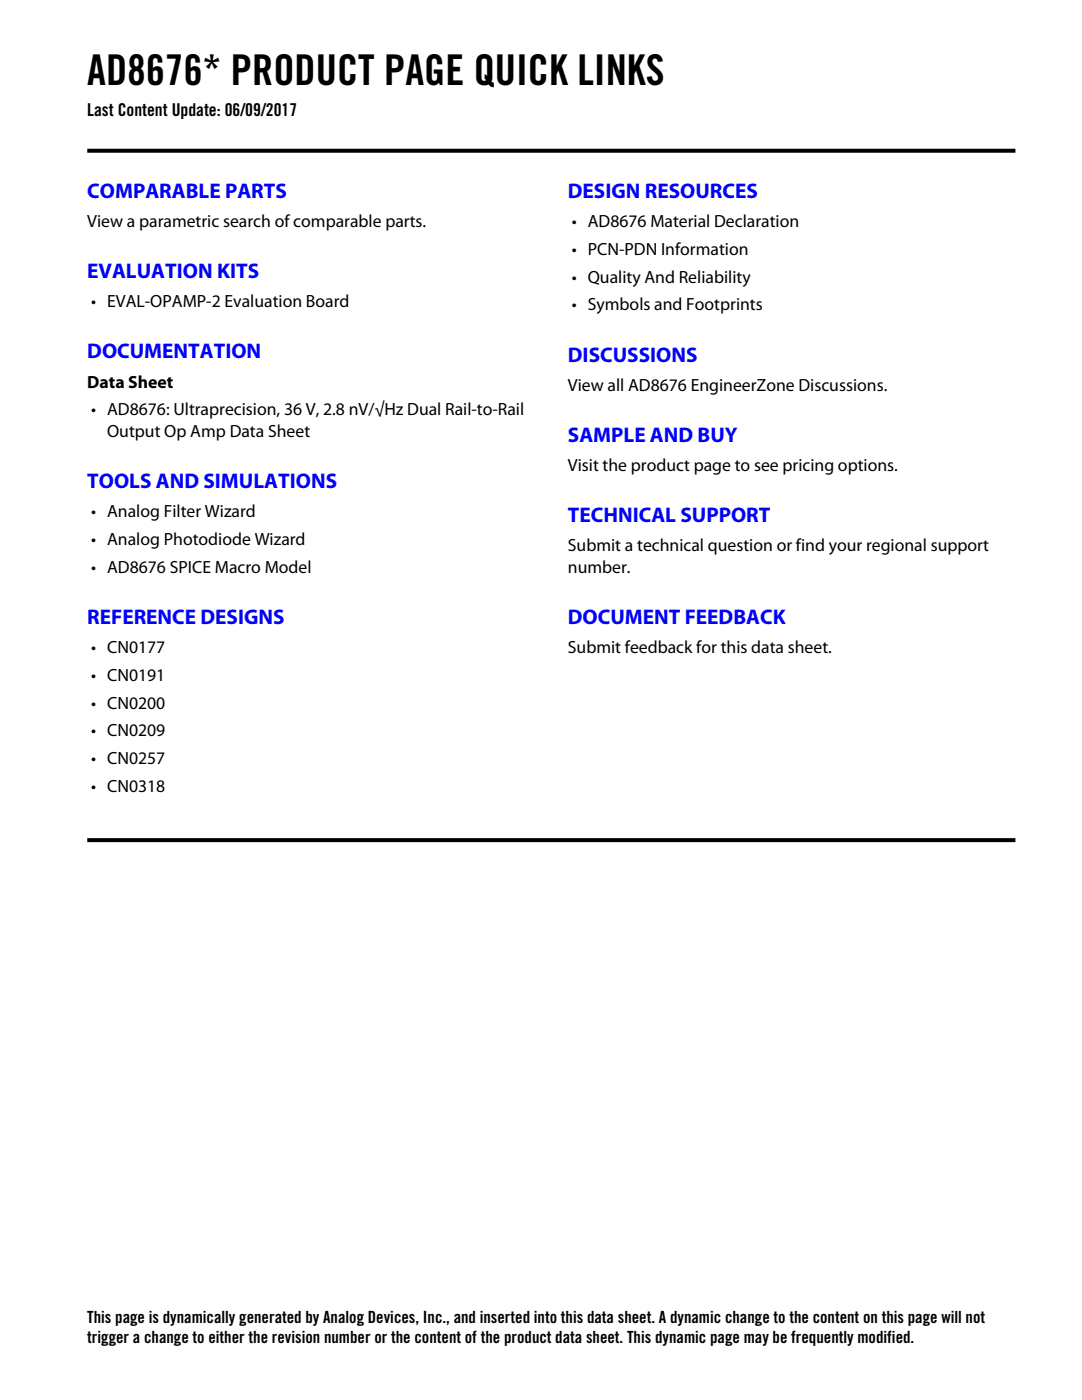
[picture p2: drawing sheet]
<svg xmlns="http://www.w3.org/2000/svg" width="216mm" height="279mm" viewBox="0 0 216 279" stroke-linecap="round" stroke-linejoin="round" font-family="sans-serif">
<defs><g id="words">
<text font-size="8.5" x="17.4" y="17">AD8676* PRODUCT PAGE QUICK LINKS</text>
<g font-size="4.2" fill="#00f">
<text x="17.4" y="39.5">COMPARABLE PARTS</text>
<text x="113.3" y="39.5">DESIGN RESOURCES</text>
<text x="17.4" y="55.5">EVALUATION KITS</text>
<text x="17.4" y="71.5">DOCUMENTATION</text>
<text x="113.3" y="72.2">DISCUSSIONS</text>
<text x="113.3" y="88.2">SAMPLE AND BUY</text>
<text x="17.4" y="97.4">TOOLS AND SIMULATIONS</text>
<text x="113.3" y="104.2">TECHNICAL SUPPORT</text>
<text x="17.4" y="124.5">REFERENCE DESIGNS</text>
<text x="113.3" y="124.5">DOCUMENT FEEDBACK</text>
</g>
<g font-size="3.5">
<text x="17.4" y="23.1">Last Content Update: 06/09/2017</text>
<text x="17.4" y="45.3">View a parametric search of comparable parts.</text>
<text x="114.1" y="45.3">• AD8676 Material Declaration</text>
<text x="114.1" y="50.8">• PCN-PDN Information</text>
<text x="114.1" y="56.4">• Quality And Reliability</text>
<text x="18.2" y="61.3">• EVAL-OPAMP-2 Evaluation Board</text>
<text x="114.1" y="61.9">• Symbols and Footprints</text>
<text x="17.4" y="77.3">Data Sheet</text>
<text x="113.3" y="78">View all AD8676 EngineerZone Discussions.</text>
<text x="18.2" y="82.9">• AD8676: Ultraprecision, 36 V, 2.8 nV/√Hz Dual Rail-to-Rail</text>
<text x="21.4" y="87.1">Output Op Amp Data Sheet</text>
<text x="113.3" y="94">Visit the product page to see pricing options.</text>
<text x="18.2" y="103.2">• Analog Filter Wizard</text>
<text x="18.2" y="108.7">• Analog Photodiode Wizard</text>
<text x="113.3" y="110">Submit a technical question or find your regional support</text>
<text x="18.2" y="114.3">• AD8676 SPICE Macro Model</text>
<text x="113.3" y="114.3">number.</text>
<text x="18.2" y="130.3">• CN0177</text>
<text x="113.3" y="130.3">Submit feedback for this data sheet.</text>
<text x="18.2" y="135.9">• CN0191</text>
<text x="18.2" y="141.4">• CN0200</text>
<text x="18.2" y="147">• CN0209</text>
<text x="18.2" y="152.5">• CN0257</text>
<text x="18.2" y="158.1">• CN0318</text>
</g>
<g font-size="3.4">
<text x="17.4" y="264.1">This page is dynamically generated by Analog Devices, Inc., and inserted into this data sheet. A dynamic change to the content on this page will not</text>
<text x="17.4" y="268.1">trigger a change to either the revision number or the content of the product data sheet. This dynamic page may be frequently modified.</text>
</g>
</g></defs>
<g fill="#000">
<path d="M17.4 29.7h92.4l.4 .8h-92.8zM109.8 29.7h92.8v.8h-92.4z"/>
<path d="M17.4 167.3h92.4l.4 .8h-92.8zM109.8 167.3h92.8v.8h-92.4z"/>
</g>
<use href="#words"/>
</svg>
